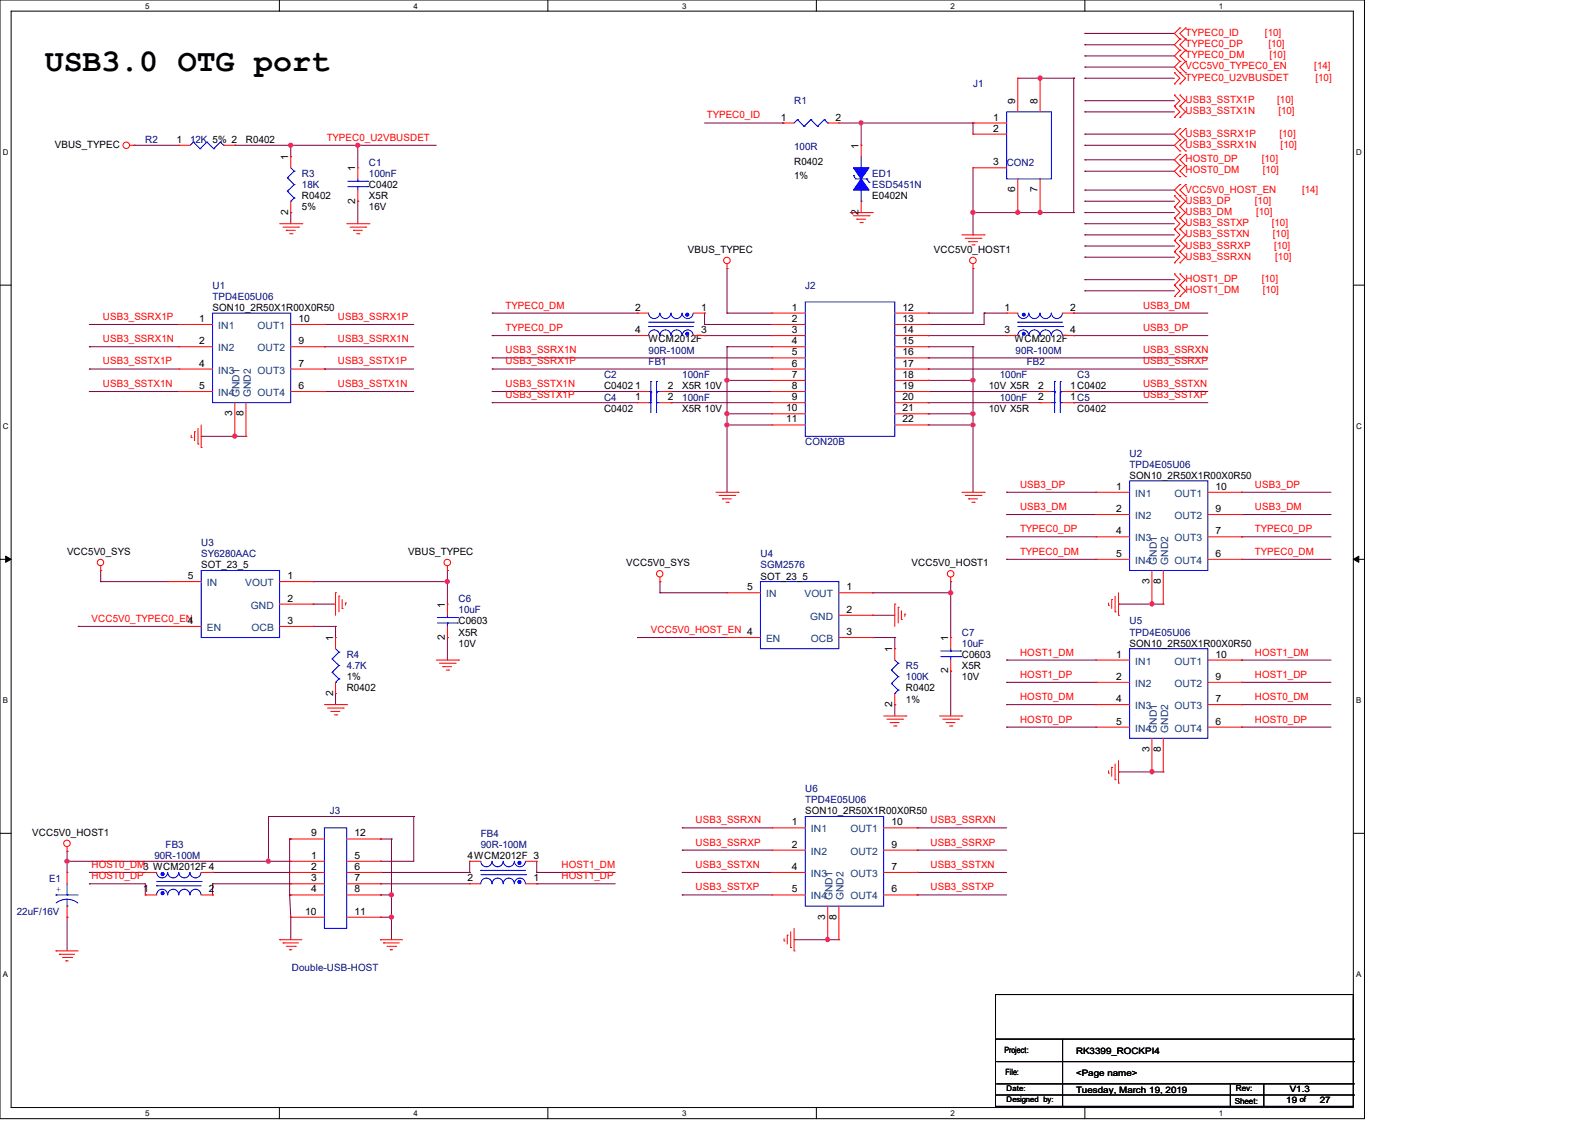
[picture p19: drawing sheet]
<svg xmlns="http://www.w3.org/2000/svg" width="297mm" height="210mm" viewBox="0 0 297 210" stroke-linecap="round" stroke-linejoin="round" font-family="sans-serif">
<defs><g id="words">
<text font-size="5.9" x="8.3" y="13.3">USB3.0 OTG port</text>
<g font-size="1.9" fill="#f00">
<text x="220.8" y="8.8">TYPEC0_DP</text>
<text x="220.8" y="10.8">TYPEC0_DM</text>
<text x="220.8" y="6.7">TYPEC0_ID</text>
<text x="235.5" y="6.7">[10]</text>
<text x="236.2" y="8.8">[10]</text>
<text x="236.4" y="10.8">[10]</text>
<text x="220.8" y="12.9">VCC5V0_TYPEC0_EN</text>
<text x="220.8" y="15">TYPEC0_U2VBUSDET</text>
<text x="244.7" y="12.9">[14]</text>
<text x="245" y="15">[10]</text>
<text x="131.6" y="22.1">TYPEC0_ID</text>
<text x="220.8" y="21.3">USB3_SSTX1N</text>
<text x="220.8" y="19.2">USB3_SSTX1P</text>
<text x="237.8" y="19.2">[10]</text>
<text x="238" y="21.3">[10]</text>
<text x="60.8" y="26.2">TYPEC0_U2VBUSDET</text>
<text x="220.8" y="25.4">USB3_SSRX1P</text>
<text x="220.8" y="27.5">USB3_SSRX1N</text>
<text x="238.2" y="25.4">[10]</text>
<text x="238.5" y="27.5">[10]</text>
<text x="220.8" y="35.9">VCC5V0_HOST_EN</text>
<text x="220.8" y="30.2">HOST0_DP</text>
<text x="220.8" y="32.3">HOST0_DM</text>
<text x="234.9" y="30.2">[10]</text>
<text x="235.1" y="32.3">[10]</text>
<text x="242.5" y="35.9">[14]</text>
<text x="220.8" y="40">USB3_DM</text>
<text x="220.8" y="37.9">USB3_DP</text>
<text x="233.7" y="37.9">[10]</text>
<text x="233.9" y="40">[10]</text>
<text x="220.8" y="46.3">USB3_SSRXP</text>
<text x="220.8" y="44.2">USB3_SSTXN</text>
<text x="220.8" y="42.1">USB3_SSTXP</text>
<text x="236.8" y="42.1">[10]</text>
<text x="237" y="44.2">[10]</text>
<text x="237.2" y="46.3">[10]</text>
<text x="220.8" y="48.3">USB3_SSRXN</text>
<text x="220.8" y="52.5">HOST1_DP</text>
<text x="234.9" y="52.5">[10]</text>
<text x="237.4" y="48.3">[10]</text>
<text x="19.2" y="59.6">USB3_SSRX1P</text>
<text x="62.9" y="59.6">USB3_SSRX1P</text>
<text x="94.2" y="57.4">TYPEC0_DM</text>
<text x="212.9" y="57.4">USB3_DM</text>
<text x="220.8" y="54.6">HOST1_DM</text>
<text x="235.1" y="54.6">[10]</text>
<text x="19.2" y="63.7">USB3_SSRX1N</text>
<text x="62.9" y="63.7">USB3_SSRX1N</text>
<text x="94.2" y="61.6">TYPEC0_DP</text>
<text x="94.2" y="65.8">USB3_SSRX1N</text>
<text x="212.9" y="61.6">USB3_DP</text>
<text x="212.9" y="65.8">USB3_SSRXN</text>
<text x="19.2" y="67.9">USB3_SSTX1P</text>
<text x="62.9" y="67.9">USB3_SSTX1P</text>
<text x="94.2" y="67.9">USB3_SSRX1P</text>
<text x="212.9" y="67.9">USB3_SSRXP</text>
<text x="19.2" y="72">USB3_SSTX1N</text>
<text x="62.9" y="72">USB3_SSTX1N</text>
<text x="94.2" y="72">USB3_SSTX1N</text>
<text x="94.2" y="74.1">USB3_SSTX1P</text>
<text x="212.9" y="74.1">USB3_SSTXP</text>
<text x="212.9" y="72">USB3_SSTXN</text>
<text x="190" y="95">USB3_DM</text>
<text x="190" y="90.8">USB3_DP</text>
<text x="233.7" y="95">USB3_DM</text>
<text x="233.7" y="90.8">USB3_DP</text>
<text x="190" y="99.1">TYPEC0_DP</text>
<text x="233.7" y="99.1">TYPEC0_DP</text>
<text x="190" y="103.3">TYPEC0_DM</text>
<text x="233.7" y="103.3">TYPEC0_DM</text>
<text x="17.1" y="115.8">VCC5V0_TYPEC0_EN</text>
<text x="121.2" y="117.9">VCC5V0_HOST_EN 4</text>
<text x="190" y="122">HOST1_DM</text>
<text x="233.7" y="122">HOST1_DM</text>
<text x="190" y="126.2">HOST1_DP</text>
<text x="190" y="130.3">HOST0_DM</text>
<text x="233.7" y="126.2">HOST1_DP</text>
<text x="233.7" y="130.3">HOST0_DM</text>
<text x="190" y="134.5">HOST0_DP</text>
<text x="233.7" y="134.5">HOST0_DP</text>
<text x="129.5" y="153.3">USB3_SSRXN</text>
<text x="173.3" y="153.3">USB3_SSRXN</text>
<text x="17.1" y="161.6">HOST0_DM3</text>
<text x="104.6" y="161.6">HOST1_DM</text>
<text x="129.5" y="157.4">USB3_SSRXP</text>
<text x="129.5" y="161.6">USB3_SSTXN</text>
<text x="173.3" y="157.4">USB3_SSRXP</text>
<text x="173.3" y="161.6">USB3_SSTXN</text>
<text x="17.1" y="163.7">HOST0_DP</text>
<text x="104.6" y="163.7">HOST1_DP</text>
<text x="129.5" y="165.8">USB3_SSTXP</text>
<text x="173.3" y="165.8">USB3_SSTXP</text>
</g>
<g font-size="1.9" fill="#000080">
<text x="181.2" y="16.3">J1</text>
<text x="147.9" y="19.4">R1</text>
<text x="27.1" y="26.7">R2</text>
<text x="35.4" y="26.7">12K 5% 2</text>
<text x="147.9" y="27.9">100R</text>
<text x="56.2" y="32.9">R3</text>
<text x="56.2" y="35">18K</text>
<text x="68.7" y="30.9">C1</text>
<text x="68.7" y="32.9">100nF</text>
<text x="162.4" y="32.9">ED1</text>
<text x="162.4" y="35">ESD5451N</text>
<text x="187.5" y="30.9">CON2</text>
<text x="39.6" y="53.8">U1</text>
<text x="149.9" y="53.8">J2</text>
<text x="39.6" y="55.8">TPD4E05U06</text>
<text x="120.8" y="65.8">90R-100M</text>
<text x="189.1" y="65.8">90R-100M</text>
<text x="112.5" y="70.4">C2</text>
<text x="120.8" y="67.9">FB1</text>
<text x="127" y="70.4">100nF</text>
<text x="186.2" y="70.4">100nF</text>
<text x="191.2" y="67.9">FB2</text>
<text x="200.6" y="70.4">C3</text>
<text x="112.5" y="74.6">C4</text>
<text x="127" y="74.6">100nF</text>
<text x="186.2" y="74.6">100nF</text>
<text x="149.9" y="82.9">CON20B</text>
<text x="210.4" y="85">U2</text>
<text x="210.4" y="87.1">TPD4E05U06</text>
<text x="37.5" y="101.6">U3</text>
<text x="37.5" y="103.8">SY6280AAC</text>
<text x="141.6" y="103.8">U4</text>
<text x="141.6" y="105.8">SGM2576</text>
<text x="85.4" y="112.1">C6</text>
<text x="85.4" y="114.2">10uF</text>
<text x="179.1" y="118.3">C7</text>
<text x="210.4" y="116.2">U5</text>
<text x="210.4" y="118.3">TPD4E05U06</text>
<text x="64.6" y="122.5">R4</text>
<text x="64.6" y="124.6">4.7K</text>
<text x="168.7" y="124.6">R5</text>
<text x="179.1" y="120.4">10uF</text>
<text x="168.7" y="126.7">100K</text>
<text x="149.9" y="147.5">U6</text>
<text x="149.9" y="149.6">TPD4E05U06</text>
<text x="61.4" y="151.6">J3</text>
<text x="89.5" y="155.8">FB4</text>
<text x="28.7" y="160">90R-100M</text>
<text x="30.8" y="157.9">FB3</text>
<text x="89.5" y="157.9">90R-100M</text>
<text x="9.1" y="164.1">E1</text>
<text x="3.1" y="170.4">22uF/16V</text>
<text x="54.4" y="180.8">Double-USB-HOST</text>
</g>
<g font-size="1.9">
<text x="145.4" y="22.4">1</text>
<text x="155.6" y="22.4">2</text>
<text x="185" y="22.4">1</text>
<text x="189.1" y="19.4" transform="rotate(-90 189.1 19.4)">9</text>
<text x="193.2" y="19.4" transform="rotate(-90 193.2 19.4)">8</text>
<text x="10.2" y="27.5">VBUS_TYPEC</text>
<text x="32.9" y="26.6">1</text>
<text x="45.8" y="26.7">R0402</text>
<text x="53.7" y="29.8" transform="rotate(-90 53.7 29.8)">1</text>
<text x="159.9" y="27.7" transform="rotate(-90 159.9 27.7)">1</text>
<text x="185" y="24.5">2</text>
<text x="66.2" y="31.9" transform="rotate(-90 66.2 31.9)">1</text>
<text x="68.7" y="35">C0402</text>
<text x="147.9" y="30.6">R0402</text>
<text x="147.9" y="33.4">1%</text>
<text x="185" y="30.8">3</text>
<text x="189.1" y="35.8" transform="rotate(-90 189.1 35.8)">6</text>
<text x="193.2" y="35.8" transform="rotate(-90 193.2 35.8)">7</text>
<text x="53.7" y="40" transform="rotate(-90 53.7 40)">2</text>
<text x="56.2" y="37.1">R0402</text>
<text x="56.2" y="39.2">5%</text>
<text x="66.2" y="37.9" transform="rotate(-90 66.2 37.9)">2</text>
<text x="68.7" y="37.1">X5R</text>
<text x="68.7" y="39.2">16V</text>
<text x="159.9" y="40" transform="rotate(-90 159.9 40)">2</text>
<text x="162.4" y="37.1">E0402N</text>
<text x="128.1" y="47.1">VBUS_TYPEC</text>
<text x="173.9" y="47.1">VCC5V0_HOST1</text>
<text x="37.1" y="59.9">1</text>
<text x="39.6" y="57.9">SON10_2R50X1R00X0R50</text>
<text x="55.6" y="59.9">10</text>
<text x="118.3" y="57.8">2</text>
<text x="130.6" y="57.8">1</text>
<text x="147.4" y="57.8">1</text>
<text x="147.4" y="59.9">2</text>
<text x="168.1" y="57.8">12</text>
<text x="168.1" y="59.9">13</text>
<text x="187" y="57.8">1</text>
<text x="199.3" y="57.8">2</text>
<text x="37.1" y="64.1">2</text>
<text x="55.6" y="64.1">9</text>
<text x="118.3" y="62">4</text>
<text x="120.8" y="63.8">WCM2012F</text>
<text x="130.6" y="62">3</text>
<text x="147.4" y="62">3</text>
<text x="147.4" y="64.1">4</text>
<text x="168.1" y="62">14</text>
<text x="168.1" y="64.1">15</text>
<text x="187" y="62">3</text>
<text x="188.9" y="63.8">WCM2012F</text>
<text x="199.3" y="62">4</text>
<text x="37.1" y="68.2">4</text>
<text x="55.6" y="68.2">7</text>
<text x="147.4" y="66.2">5</text>
<text x="147.4" y="68.2">6</text>
<text x="147.4" y="70.4">7</text>
<text x="168.1" y="66.2">16</text>
<text x="168.1" y="68.2">17</text>
<text x="168.1" y="70.4">18</text>
<text x="37.1" y="72.4">5</text>
<text x="43.3" y="77.5" transform="rotate(-90 43.3 77.5)">3</text>
<text x="45.3" y="77.5" transform="rotate(-90 45.3 77.5)">8</text>
<text x="55.6" y="72.4">6</text>
<text x="112.5" y="76.7">C0402</text>
<text x="112.5" y="72.5">C0402</text>
<text x="118.3" y="74.5">1</text>
<text x="118.3" y="72.4">1</text>
<text x="124.3" y="74.5">2</text>
<text x="124.3" y="72.4">2</text>
<text x="127" y="76.7">X5R 10V</text>
<text x="127" y="72.5">X5R 10V</text>
<text x="146.4" y="76.6">10</text>
<text x="147.4" y="72.4">8</text>
<text x="147.4" y="74.5">9</text>
<text x="168.1" y="72.4">19</text>
<text x="168.1" y="74.5">20</text>
<text x="168.1" y="76.6">21</text>
<text x="184.1" y="76.7">10V X5R</text>
<text x="184.1" y="72.5">10V X5R</text>
<text x="193.3" y="74.5">2</text>
<text x="193.3" y="72.4">2</text>
<text x="199.3" y="74.5">1C5</text>
<text x="199.3" y="72.4">1C0402</text>
<text x="200.6" y="76.7">C0402</text>
<text x="146.4" y="78.7">11</text>
<text x="168.1" y="78.7">22</text>
<text x="210.4" y="89.2">SON10_2R50X1R00X0R50</text>
<text x="207.9" y="91.2">1</text>
<text x="207.9" y="95.3">2</text>
<text x="226.4" y="95.3">9</text>
<text x="226.4" y="91.2">10</text>
<text x="207.9" y="99.5">4</text>
<text x="226.4" y="99.5">7</text>
<text x="12.5" y="103.3">VCC5V0_SYS</text>
<text x="35" y="107.8">5</text>
<text x="37.5" y="105.8">SOT_23_5</text>
<text x="53.5" y="107.8">1</text>
<text x="76" y="103.3">VBUS_TYPEC</text>
<text x="116.6" y="105.4">VCC5V0_SYS</text>
<text x="141.6" y="107.9">SOT_23_5</text>
<text x="169.8" y="105.4">VCC5V0_HOST1</text>
<text x="207.9" y="103.7">5</text>
<text x="226.4" y="103.7">6</text>
<text x="53.5" y="112">2</text>
<text x="82.8" y="113.1" transform="rotate(-90 82.8 113.1)">1</text>
<text x="139.1" y="109.9">5</text>
<text x="157.7" y="109.9">1</text>
<text x="214" y="108.7" transform="rotate(-90 214 108.7)">3</text>
<text x="216.2" y="108.7" transform="rotate(-90 216.2 108.7)">8</text>
<text x="35" y="116.2">4</text>
<text x="53.5" y="116.2">3</text>
<text x="62" y="119.3" transform="rotate(-90 62 119.3)">1</text>
<text x="82.8" y="119.1" transform="rotate(-90 82.8 119.1)">2</text>
<text x="85.4" y="116.2">C0603</text>
<text x="85.4" y="118.3">X5R</text>
<text x="157.7" y="118.2">3</text>
<text x="157.7" y="114.1">2</text>
<text x="176.6" y="119.3" transform="rotate(-90 176.6 119.3)">1</text>
<text x="85.4" y="120.4">10V</text>
<text x="166.2" y="121.5" transform="rotate(-90 166.2 121.5)">1</text>
<text x="176.6" y="125.4" transform="rotate(-90 176.6 125.4)">2</text>
<text x="179.1" y="122.5">C0603</text>
<text x="179.1" y="124.6">X5R</text>
<text x="207.9" y="122.4">1</text>
<text x="210.4" y="120.4">SON10_2R50X1R00X0R50</text>
<text x="226.4" y="122.4">10</text>
<text x="62" y="129.5" transform="rotate(-90 62 129.5)">2</text>
<text x="64.6" y="128.7">R0402</text>
<text x="64.6" y="126.7">1%</text>
<text x="166.2" y="131.6" transform="rotate(-90 166.2 131.6)">2</text>
<text x="168.7" y="128.7">R0402</text>
<text x="168.7" y="130.8">1%</text>
<text x="179.1" y="126.7">10V</text>
<text x="207.9" y="126.6">2</text>
<text x="207.9" y="130.7">4</text>
<text x="226.4" y="130.7">7</text>
<text x="226.4" y="126.6">9</text>
<text x="207.9" y="134.9">5</text>
<text x="226.4" y="134.9">6</text>
<text x="214" y="140" transform="rotate(-90 214 140)">3</text>
<text x="216.2" y="140" transform="rotate(-90 216.2 140)">8</text>
<text x="6" y="155.6">VCC5V0_HOST1</text>
<text x="57.9" y="155.7">9</text>
<text x="66" y="155.7">12</text>
<text x="147.4" y="153.7">1</text>
<text x="149.9" y="151.6">SON10_2R50X1R00X0R50</text>
<text x="166" y="153.7">10</text>
<text x="57.9" y="159.9">1</text>
<text x="57.9" y="162">2</text>
<text x="66" y="159.9">5</text>
<text x="66" y="162">6</text>
<text x="87" y="159.9">4WCM2012F 3</text>
<text x="147.4" y="157.8">2</text>
<text x="147.4" y="162">4</text>
<text x="166" y="162">7</text>
<text x="166" y="157.8">9</text>
<text x="26.7" y="166.2">1</text>
<text x="28.5" y="162">WCM2012F 4</text>
<text x="38.9" y="166.2">2</text>
<text x="57.9" y="164.1">3</text>
<text x="57.9" y="166.2">4</text>
<text x="66" y="164.1">7</text>
<text x="66" y="166.2">8</text>
<text x="87" y="164.1">2</text>
<text x="99.3" y="164.1">1</text>
<text x="147.4" y="166.2">5</text>
<text x="166" y="166.2">6</text>
<text x="56.9" y="170.3">10</text>
<text x="66" y="170.3">11</text>
<text x="153.7" y="171.2" transform="rotate(-90 153.7 171.2)">3</text>
<text x="155.7" y="171.2" transform="rotate(-90 155.7 171.2)">8</text>
</g>
<g font-size="1.9" fill="#004080">
<text x="40.6" y="61.3">IN1</text>
<text x="40.6" y="65.4">IN2</text>
<text x="48" y="65.4">OUT2</text>
<text x="48" y="61.3">OUT1</text>
<text x="40.6" y="69.6">IN3</text>
<text x="48" y="69.6">OUT3</text>
<text x="40.6" y="73.7">IN4</text>
<text x="44.6" y="73.9" transform="rotate(-90 44.6 73.9)">GND1</text>
<text x="46.7" y="73.9" transform="rotate(-90 46.7 73.9)">GND2</text>
<text x="48" y="73.7">OUT4</text>
<text x="211.4" y="92.5">IN1</text>
<text x="218.7" y="92.5">OUT1</text>
<text x="211.4" y="96.6">IN2</text>
<text x="211.4" y="100.8">IN3</text>
<text x="218.7" y="100.8">OUT3</text>
<text x="218.7" y="96.6">OUT2</text>
<text x="211.4" y="105">IN4</text>
<text x="215.4" y="105.2" transform="rotate(-90 215.4 105.2)">GND1</text>
<text x="217.5" y="105.2" transform="rotate(-90 217.5 105.2)">GND2</text>
<text x="218.7" y="105">OUT4</text>
<text x="38.5" y="109.1">IN</text>
<text x="45.7" y="109.1">VOUT</text>
<text x="46.7" y="113.3">GND</text>
<text x="142.7" y="111.2">IN</text>
<text x="149.8" y="111.2">VOUT</text>
<text x="38.5" y="117.5">EN</text>
<text x="46.9" y="117.5">OCB</text>
<text x="142.7" y="119.5">EN</text>
<text x="150.9" y="115.4">GND</text>
<text x="151" y="119.5">OCB</text>
<text x="211.4" y="123.7">IN1</text>
<text x="218.7" y="123.7">OUT1</text>
<text x="211.4" y="127.9">IN2</text>
<text x="218.7" y="127.9">OUT2</text>
<text x="211.4" y="132">IN3</text>
<text x="211.4" y="136.2">IN4</text>
<text x="215.4" y="136.4" transform="rotate(-90 215.4 136.4)">GND1</text>
<text x="217.5" y="136.4" transform="rotate(-90 217.5 136.4)">GND2</text>
<text x="218.7" y="136.2">OUT4</text>
<text x="218.7" y="132">OUT3</text>
<text x="151" y="155">IN1</text>
<text x="158.4" y="155">OUT1</text>
<text x="151" y="159.1">IN2</text>
<text x="158.4" y="159.1">OUT2</text>
<text x="151" y="163.3">IN3</text>
<text x="151" y="167.5">IN4</text>
<text x="155" y="167.6" transform="rotate(-90 155 167.6)">GND1</text>
<text x="157.1" y="167.6" transform="rotate(-90 157.1 167.6)">GND2</text>
<text x="158.4" y="167.5">OUT4</text>
<text x="158.4" y="163.3">OUT3</text>
</g>
<text font-size="1.7" fill="#00f" x="10.4" y="166.1">+</text>
<g font-size="1.7">
<text x="200.4" y="196.2">RK3399_ROCKPI4</text>
<text x="200.4" y="203.5">Tuesday, March 19, 2019</text>
<text x="200.4" y="200.4">&lt;Page name&gt;</text>
<text x="240.2" y="203.3">V1.3</text>
<text x="239.5" y="205.4">19</text>
<text x="245.8" y="205.4">27</text>
</g>
<g font-size="1.6">
<text x="187" y="196">Project:</text>
<text x="187.2" y="200.2">File:</text>
</g>
<g font-size="1.5">
<text x="27.1" y="1.6">5</text>
<text x="77" y="1.6">4</text>
<text x="127" y="1.6">3</text>
<text x="177" y="1.6">2</text>
<text x="227" y="1.6">1</text>
<text x=".6" y="28.9">D</text>
<text x="252.6" y="28.9">D</text>
<text x=".6" y="79.9">C</text>
<text x="252.6" y="79.9">C</text>
<text x=".6" y="131">B</text>
<text x="252.6" y="131">B</text>
<text x=".6" y="182">A</text>
<text x="252.6" y="182">A</text>
<text x="230.1" y="203.2">Rev:</text>
<text x="27.1" y="207.8">5</text>
<text x="77" y="207.8">4</text>
<text x="127" y="207.8">3</text>
<text x="177" y="207.8">2</text>
<text x="227" y="207.8">1</text>
<text x="229.9" y="205.5">Sheet:</text>
</g>
<g font-size="1.4">
<text x="187.5" y="203.2">Date:</text>
<text x="187.5" y="205.2">Designed by:</text>
<text x="242.1" y="205.2">of</text>
</g>
</g></defs>
<path d="M0 0h254.1v208.3h-254.1zM2.1 2.1h249.9v204.1h-249.9z" fill="none" stroke="#000" stroke-width=".19"/>
<g fill="#fff">
<path d="M27.1 .3h.8v1.6h-.8z"/>
<path d="M27.1 206.5h.8v1.6h-.8z"/>
</g>
<path d="M52 0v2.1M52 206.2v2.1" fill="none" stroke="#000" stroke-width=".19"/>
<g fill="#fff">
<path d="M77 .3h.8v1.6h-.8z"/>
<path d="M77 206.5h.8v1.6h-.8z"/>
</g>
<path d="M102 0v2.1M102 206.2v2.1" fill="none" stroke="#000" stroke-width=".19"/>
<g fill="#fff">
<path d="M127 .3h.8v1.6h-.8z"/>
<path d="M127 206.5h.8v1.6h-.8z"/>
</g>
<path d="M152 0v2.1M152 206.2v2.1" fill="none" stroke="#000" stroke-width=".19"/>
<g fill="#fff">
<path d="M177 .3h.8v1.6h-.8z"/>
<path d="M177 206.5h.8v1.6h-.8z"/>
</g>
<path d="M202 0v2.1M202 206.2v2.1" fill="none" stroke="#000" stroke-width=".19"/>
<g fill="#fff">
<path d="M227 .3h.8v1.6h-.8z"/>
<path d="M227 206.5h.8v1.6h-.8z"/>
<path d="M.6 27.6h1v1.6h-1z"/>
<path d="M252.6 27.6h1v1.6h-1z"/>
<path d="M.6 78.6h1v1.6h-1z"/>
<path d="M252.6 78.6h1v1.6h-1z"/>
</g>
<path d="M0 53.1h2.1M252 53.1h2.1" fill="none" stroke="#000" stroke-width=".19"/>
<g fill="#fff">
<path d="M.6 129.6h.9v1.7h-.9z"/>
<path d="M252.6 129.6h.9v1.7h-.9z"/>
</g>
<path d="M0 104.1h2.1M252 104.1h2.1" fill="none" stroke="#000" stroke-width=".19"/>
<path d="M1.1 103.5l1 .6-1 .6zM252 104.1l1-.6v1.2z" fill="#000" stroke="#000" stroke-width=".19"/>
<g fill="#fff">
<path d="M.6 180.6h.9v1.7h-.9z"/>
<path d="M252.6 180.6h.9v1.7h-.9z"/>
</g>
<g fill="none" stroke="#000" stroke-width=".19">
<path d="M0 155.2h2.1M252 155.2h2.1M185.4 185.2h66.6v20.8h-66.6zM185.4 193.5h66.6M185.6 197.7h66.4M197.9 193.5v12.5M252 193.5h.1M252 197.7h.1M185.4 203.9h66.6M185.6 201.8h66.4M197.9 206h.1M229.1 206h.1"/>
<path d="M229.1 202v4M235.3 206h.1M235.3 201.8v4.2M252 201.8h.1M252 203.9h.1"/>
</g>
<g fill="none" stroke="#800040" stroke-width=".19">
<path d="M189.5 14.6h10.4M193.7 14.6h.1M199.9 14.6h.1M199.9 14.6v25M202 8.3h.1M202 10.4h.1M202 12.5h.1M202 14.6h.1M202 6.2h.1M202 18.8h.1M202 8.3h16.7M202 10.4h16.7"/>
<path d="M202 12.5h16.7M202 14.6h16.7M202 6.2h16.7M202 18.8h16.7M25 27.1h.1M25 27.1h8.3M43.7 27.1h.1M43.7 27.1h37.5M54.1 39.6h.1M54.1 27.1h.1M54.1 27.1v2.1M54.1 39.6v2.1"/>
<path d="M66.6 37.5h.1M66.6 27.1h.1M66.6 27.1v4.1M66.6 37.5v4.2M131.2 22.9h14.6M145.8 22.9h.1M156.2 22.9h25M160.4 22.9h.1M160.4 22.9v4.2M181.2 22.9h.1M181.2 39.6h.1M181.2 22.9v2.1"/>
<path d="M181.2 31.2v12.5M181.2 39.6h18.7M189.5 39.6h.1M193.7 39.6h.1M199.9 39.6h.1M202 27.1h.1M202 25h.1M202 20.8h.1M202 37.5h.1M202 39.6h.1M202 29.8h.1M202 31.9h.1"/>
<path d="M202 35.4h.1M202 27.1h16.7M202 25h16.7M202 20.8h16.7M202 37.5h16.7M202 39.6h16.7M202 29.8h16.7M202 31.9h16.7M202 35.4h16.7M91.7 58.3h.1M91.7 58.3h27M131.2 58.3h.1"/>
<path d="M131.2 58.3v2.1M135.4 50h.1M135.4 58.3h.1M135.4 50v8.3M135.4 58.3h8.3M172.8 58.3h.1M181.2 50h.1M181.2 43.7h.1M181.2 50v8.3h-8.4M183.3 58.3h.1M183.3 58.3v2.1h-10.5M183.3 58.3h4.2"/>
<path d="M199.9 58.3h.1M199.9 58.3h25M202 41.7h.1M202 43.7h.1M202 45.8h.1M202 47.9h.1M202 52.1h.1M202 54.1h.1M202 41.7h16.7M202 43.7h16.7M202 45.8h16.7M202 47.9h16.7"/>
<path d="M202 52.1h16.7M202 54.1h16.7M16.6 64.6h.1M16.6 60.4h.1M16.6 68.7h.1M16.6 72.9h.1M16.6 64.6h16.7M16.6 60.4h16.7M16.6 68.7h16.7M16.6 72.9h16.7M60.4 64.6h.1M60.4 60.4h.1"/>
<path d="M60.4 68.7h.1M60.4 72.9h.1M60.4 64.6h16.6M60.4 60.4h16.6M60.4 68.7h16.6M60.4 72.9h16.6M91.7 62.5h.1M91.7 66.6h.1M91.7 68.7h.1M91.7 72.9h.1M91.7 75h.1M91.7 68.7h52"/>
<path d="M91.7 72.9h27M91.7 62.5h27M91.7 66.6h52M91.7 75h27M125 72.9h.1M125 75h.1M125 72.9h18.7M125 75h18.7M131.2 62.5h.1M131.2 60.4h.1M131.2 60.4h12.5M131.2 62.5h12.5"/>
<path d="M135.4 64.6h.1M135.4 77h.1M135.4 79.1h.1M135.4 70.8h.1M135.4 64.6h8.3M135.4 64.6v27.1M135.4 77h8.3M135.4 79.1h8.3M135.4 70.8h8.3M172.8 62.5h.1M172.8 60.4h.1M172.8 64.6h.1"/>
<path d="M172.8 70.8h.1M172.8 77h.1M172.8 79.1h.1M172.8 66.6h.1M172.8 68.7h.1M172.8 72.9h.1M172.8 75h.1M172.8 64.6h8.4M172.8 68.7h52.1M172.8 72.9h20.9M172.8 62.5h14.7M172.8 77h8.4"/>
<path d="M172.8 79.1h8.4M172.8 66.6h52.1M172.8 70.8h8.4M172.8 75h20.9M181.2 64.6h.1M181.2 70.8h.1M181.2 77h.1M181.2 79.1h.1M181.2 64.6v27.1M199.9 62.5h.1M199.9 75h.1M199.9 72.9h.1"/>
<path d="M199.9 72.9h25M199.9 62.5h25M199.9 75h25M37.5 81.2h.1M37.5 81.2h8.3M43.7 81.2h.1M187.5 95.8h.1M187.5 91.7h.1M187.5 99.9h.1M187.5 95.8h16.6M187.5 91.7h16.6M187.5 99.9h16.6"/>
<path d="M231.2 95.8h.1M231.2 91.7h.1M231.2 99.9h.1M231.2 95.8h16.7M231.2 91.7h16.7M231.2 99.9h16.7M14.6 116.6h.1M14.6 116.6h16.6M18.8 108.3h.1M18.8 106.2h.1M18.8 108.3h12.4M18.8 106.2v2.1"/>
<path d="M58.3 108.3h.1M58.3 112.5h.1M58.3 116.6h.1M58.3 108.3h25M58.3 116.6h4.2M58.3 112.5h4.2M62.5 116.6h.1M62.5 116.6v2.1M83.3 108.3h.1M83.3 118.7h.1M83.3 106.2h.1M83.3 106.2v6.3"/>
<path d="M83.3 118.7v4.2M118.7 118.7h.1M118.7 118.7h16.7M122.9 110.4h.1M122.9 108.3h.1M122.9 110.4h12.5M122.9 108.3v2.1M162.4 110.4h.1M162.4 114.6h.1M162.4 118.7h.1M162.4 110.4h14.6M162.4 118.7h4.2"/>
<path d="M162.4 114.6h4.2M166.6 118.7h.1M166.6 118.7v2.1M177 110.4h.1M177 108.3h.1M177 108.3v10.4M187.5 104.1h.1M187.5 104.1h16.6M208.3 112.5h.1M208.3 112.5h8.3M214.5 112.5h.1M231.2 104.1h.1"/>
<path d="M231.2 104.1h16.7M62.5 129.1h.1M62.5 129.1v2.1M166.6 131.2h.1M166.6 131.2v2.1M177 125h.1M177 125v8.3M187.5 127h.1M187.5 122.9h.1M187.5 131.2h.1M187.5 135.4h.1M187.5 127h16.6"/>
<path d="M187.5 122.9h16.6M187.5 131.2h16.6M187.5 135.4h16.6M231.2 127h.1M231.2 122.9h.1M231.2 131.2h.1M231.2 135.4h.1M231.2 127h16.7M231.2 122.9h16.7M231.2 131.2h16.7M231.2 135.4h16.7M12.5 158.5h.1"/>
<path d="M12.5 158.5v3.9M50 152h.1M50 152v8.4M50 152h27M53.9 156.2h.1M53.9 156.2h.2M53.9 156.2v10.4M70.8 156.2h.1M70.8 156.2h2.1M72.9 156.2h.1M72.9 156.2v18.8M77 152h.1"/>
<path d="M77 152v8.4h-6.2M127 158.3h.1M127 154.1h.1M127 158.3h16.7M127 154.1h16.7M170.8 158.3h.1M170.8 154.1h.1M170.8 158.3h16.7M170.8 154.1h16.7M208.3 143.7h.1M208.3 143.7h8.3M214.5 143.7h.1"/>
<path d="M12.5 160.4h.1M12.5 170.8h.1M12.5 170.8v6.2M12.5 160.4h41.6M16.6 162.4h.1M16.6 164.5h.1M16.6 164.5h10.5v2.1M16.6 162.4h10.5M27.1 166.6h.1M39.6 164.5h.1M39.6 162.4h.1M39.6 166.6h.1"/>
<path d="M39.6 164.5h14.5M39.6 162.4h14.5M39.6 164.5v2.1M50 160.4h.1M53.9 166.6h.1M53.9 166.6l.2 4.2M53.9 166.6h.2M54.1 170.8h.1M54.1 170.8v4.2M70.8 166.6h.1M70.8 170.8h.1M70.8 160.4h.1"/>
<path d="M70.8 162.4h.1M70.8 164.5h.1M70.8 164.5h16.7M70.8 166.6h2.1M70.8 162.4h16.7M70.8 170.8h2.1M72.9 166.6h.1M72.9 170.8h.1M87.5 162.4h.1M87.5 160.4v2M99.9 162.4h.1M99.9 164.5h.1"/>
<path d="M99.9 164.5h14.7M99.9 162.4h14.7M99.9 160.4v2M127 162.4h.1M127 166.6h.1M127 166.6h16.7M127 162.4h16.7M147.9 175h.1M147.9 175h8.3M154.1 175h.1M170.8 162.4h.1M170.8 166.6h.1"/>
<path d="M170.8 166.6h16.7M170.8 162.4h16.7"/>
</g>
<g fill="#f0f" stroke="#f0f" stroke-width=".19">
<circle cx="66.6" cy="27.1" r=".39"/>
<circle cx="54.1" cy="27.1" r=".39"/>
<circle cx="83.3" cy="108.3" r=".39"/>
<circle cx="43.7" cy="81.2" r=".39"/>
<circle cx="160.3" cy="22.9" r=".39"/>
<circle cx="135.4" cy="77" r=".39"/>
<circle cx="135.4" cy="79.1" r=".39"/>
<circle cx="135.4" cy="70.8" r=".39"/>
<circle cx="181.2" cy="77" r=".39"/>
<circle cx="181.2" cy="70.8" r=".39"/>
<circle cx="181.2" cy="79.1" r=".39"/>
<circle cx="177" cy="110.4" r=".39"/>
<circle cx="72.9" cy="166.6" r=".39"/>
<circle cx="72.9" cy="170.8" r=".39"/>
<circle cx="49.9" cy="160.3" r=".39"/>
<circle cx="12.5" cy="160.3" r=".39"/>
<circle cx="154.1" cy="174.9" r=".39"/>
<circle cx="214.5" cy="112.4" r=".39"/>
<circle cx="214.5" cy="143.7" r=".39"/>
<circle cx="189.5" cy="39.5" r=".39"/>
<circle cx="193.7" cy="39.5" r=".39"/>
<circle cx="181.2" cy="39.5" r=".39"/>
<circle cx="193.7" cy="14.5" r=".39"/>
</g>
<g fill="none" stroke="#f00" stroke-width=".19">
<path d="M189.5 14.6h.1M189.5 14.6v6.2M193.7 14.6h.1M193.7 14.6v6.2M218.7 15.6h.1M218.7 13.5h.1M218.7 19.8h.1M218.7 17.7h.1M218.7 13.5l1 1.1-1 1M218.7 19.8l1 1-1 1M218.7 17.7l1 1.1-1 1M219.7 7.3h.1"/>
<path d="M219.7 9.4h.1M219.7 11.4h.1M219.7 13.5h.1M219.7 15.6h.1M219.7 5.2h.1M219.7 19.8h.1M219.7 17.7h.1M219.7 7.3l-1 1 1 1.1M219.7 9.4l-1 1 1 1M219.7 11.4l-1 1.1 1 1M219.7 13.5l1.1 1.1-1.1 1M219.7 5.2l-1 1 1 1.1"/>
<path d="M219.7 19.8l1.1 1-1.1 1M219.7 17.7l1.1 1.1-1.1 1M220.8 9.4h.1M220.8 7.3h.1M220.8 11.4h.1M220.8 13.5h.1M220.8 5.2h.1M220.8 7.3l-1.1 1 1.1 1.1M220.8 9.4l-1.1 1 1.1 1M220.8 11.4l-1.1 1.1 1.1 1M220.8 5.2l-1.1 1 1.1 1.1M24.2 27.1h.8"/>
<path d="M25 27.1h.1M33.3 27.1h.1M33.3 27.1h2.1M41.7 27.1h2M43.7 27.1h.1M54.1 29.2h.1M54.1 39.6h.1M54.1 29.2v2M54.1 37.5v2.1M66.6 31.2h.1M66.6 37.5h.1M66.6 31.2v2.1"/>
<path d="M66.6 35.4v2.1M145.8 22.9h.1M145.8 22.9h2.1M154.1 22.9h2.1M156.2 22.9h.1M158.3 39.6h4.1M160.4 27.1h.1M160.4 39.6h.1M160.4 27.1v2.1M160.4 37.5v2.1M162.4 39.6h.1M181.2 22.9h.1"/>
<path d="M181.2 25h.1M181.2 31.2h.1M181.2 22.9h6.3M181.2 25h6.3M181.2 31.2h6.3M189.5 39.6h.1M189.5 33.3v6.3M193.7 39.6h.1M193.7 33.3v6.3M218.7 21.8h.1M218.7 38.5h.1M218.7 36.4h.1"/>
<path d="M218.7 38.5l1 1.1-1 1M218.7 36.4l1 1.1-1 1M219.7 21.8h.1M219.7 24h.1M219.7 26h.1M219.7 28.1h.1M219.7 38.5h.1M219.7 36.4h.1M219.7 34.4h.1M219.7 28.7h.1M219.7 30.8h.1M219.7 32.9h.1"/>
<path d="M219.7 24l-1 1 1 1M219.7 26l-1 1.1 1 1M219.7 38.5l1.1 1.1-1.1 1M219.7 36.4l1.1 1.1-1.1 1M219.7 34.4l-1 1 1 1M219.7 28.7l-1 1.1 1 1M219.7 30.8l-1 1.1 1 1M220.8 26h.1M220.8 24h.1M220.8 28.1h.1M220.8 36.4h.1M220.8 34.4h.1"/>
<path d="M220.8 30.8h.1M220.8 28.7h.1M220.8 32.9h.1M220.8 24l-1.1 1 1.1 1M220.8 26l-1.1 1.1 1.1 1M220.8 34.4l-1.1 1 1.1 1M220.8 28.7l-1.1 1.1 1.1 1M220.8 30.8l-1.1 1.1 1.1 1M52.1 41.7h4.1M52.7 42.3h2.9M53.3 42.9h.1M53.3 42.9h1.7"/>
<path d="M53.9 43.5h.5M54.4 43.5h.1M55.6 42.3h.1M56.2 41.7h.1M64.6 41.7h4.1M65.2 42.3h2.9M65.8 42.9h.1M65.8 42.9h1.7M66.4 43.5h.4M66.8 43.5h.1M68.1 42.3h.1M68.7 41.7h.1"/>
<path d="M118.7 58.3h.1M118.7 58.3h2.1M129.1 58.3h2.1M131.2 58.3h.1M135.4 50h.1M135.4 49.1v.9M143.7 58.3h.1M143.7 58.3h6.2M158.9 40.2h2.9M159.6 40.8h.1M159.6 40.8h1.6M160.1 41.4h.5"/>
<path d="M160.6 41.4h.1M161.8 40.2h.1M166.6 58.3h6.2M172.8 58.3h.1M179.1 43.7h4.2M179.7 44.4h3M180.4 45h.1M180.4 45h1.6M181 45.6h.4M181.2 50h.1M181.2 49.1v.9M181.4 45.6h.1"/>
<path d="M182.7 44.4h.1M183.3 43.7h.1M187.5 58.3h.1M187.5 58.3h2M197.9 58.3h2M199.9 58.3h.1M218.7 48.9h.1M218.7 46.9h.1M218.7 44.8h.1M218.7 42.7h.1M218.7 40.6h.1M218.7 55.2h.1"/>
<path d="M218.7 53.1h.1M218.7 51h.1M218.7 46.9l1 1-1 1M218.7 44.8l1 1-1 1.1M218.7 42.7l1 1-1 1.1M218.7 40.6l1 1.1-1 1M218.7 53.1l1 1-1 1.1M218.7 51l1 1.1-1 1M219.7 48.9h.1M219.7 46.9h.1M219.7 44.8h.1M219.7 42.7h.1"/>
<path d="M219.7 40.6h.1M219.7 55.2h.1M219.7 53.1h.1M219.7 51h.1M219.7 46.9l1.1 1-1.1 1M219.7 44.8l1.1 1-1.1 1.1M219.7 42.7l1.1 1-1.1 1.1M219.7 40.6l1.1 1.1-1.1 1M219.7 53.1l1.1 1-1.1 1.1M219.7 51l1.1 1.1-1.1 1M33.3 60.4h.1M33.3 64.6h.1"/>
<path d="M33.3 68.7h.1M33.3 72.9h.1M33.3 60.4h6.3M33.3 64.6h6.3M33.3 68.7h6.3M33.3 72.9h6.3M36.9 79.8v2.9M37.5 79.1v4.2M43.7 75v6.2M45.8 75v6.2M54.1 60.4h6.3M54.1 64.6h6.3"/>
<path d="M54.1 68.7h6.3M54.1 72.9h6.3M60.4 72.9h.1M60.4 68.7h.1M60.4 64.6h.1M60.4 60.4h.1M118.7 75h.1M118.7 72.9h.1M118.7 62.5h.1M118.7 72.9h2.1M118.7 75h2.1M118.7 62.5h2.1"/>
<path d="M122.9 72.9h2.1M122.9 75h2.1M125 75h.1M125 72.9h.1M129.1 62.5h2.1M131.2 62.5h.1M143.7 60.4h.1M143.7 62.5h.1M143.7 64.6h.1M143.7 66.6h.1M143.7 68.7h.1M143.7 70.8h.1"/>
<path d="M143.7 72.9h.1M143.7 75h.1M143.7 77h.1M143.7 79.1h.1M143.7 60.4h6.2M143.7 64.6h6.2M143.7 68.7h6.2M143.7 72.9h6.2M143.7 75h6.2M143.7 62.5h6.2M143.7 66.6h6.2M143.7 70.8h6.2"/>
<path d="M143.7 77h6.2M143.7 79.1h6.2M166.6 60.4h6.2M166.6 64.6h6.2M166.6 68.7h6.2M166.6 72.9h6.2M166.6 75h6.2M166.6 62.5h6.2M166.6 66.6h6.2M166.6 70.8h6.2M166.6 77h6.2M166.6 79.1h6.2"/>
<path d="M172.8 60.4h.1M172.8 62.5h.1M172.8 64.6h.1M172.8 66.6h.1M172.8 68.7h.1M172.8 70.8h.1M172.8 72.9h.1M172.8 75h.1M172.8 77h.1M172.8 79.1h.1M187.5 62.5h.1M187.5 62.5h2"/>
<path d="M193.7 75h.1M193.7 72.9h.1M193.7 72.9h2.1M193.7 75h2.1M197.9 72.9h2M197.9 75h2M197.9 62.5h2M199.9 75h.1M199.9 62.5h.1M199.9 72.9h.1M35.6 81.4h.1M35.6 81v.4"/>
<path d="M36.2 80.4h.1M36.2 80.4v1.6M36.9 82.7h.1M37.5 83.3h.1M43.7 81.2h.1M45.8 81.2h.1M133.3 91.7h4.2M133.9 92.2h2.9M134.5 92.9h.1M134.5 92.9h1.7M135.2 93.5h.4M135.6 93.5h.1"/>
<path d="M136.8 92.2h.1M137.5 91.7h.1M179.1 91.7h4.2M179.7 92.2h3M180.4 92.9h.1M180.4 92.9h1.6M181 93.5h.4M181.4 93.5h.1M182.7 92.2h.1M183.3 91.7h.1M204.1 91.7h.1M204.1 95.8h.1"/>
<path d="M204.1 99.9h.1M204.1 91.7h6.3M204.1 95.8h6.3M204.1 99.9h6.3M224.9 91.7h6.3M224.9 95.8h6.3M224.9 99.9h6.3M231.2 99.9h.1M231.2 95.8h.1M231.2 91.7h.1M18.8 106.2h.1M18.8 105.4v.8"/>
<path d="M31.2 116.6h.1M31.2 108.3h.1M31.2 116.6h6.3M31.2 108.3h6.3M52.1 116.6h6.2M52.1 112.5h6.2M52.1 108.3h6.2M58.3 116.6h.1M58.3 112.5h.1M58.3 108.3h.1M62.5 110.4h.1M62.5 118.7h.1"/>
<path d="M62.5 110.4v4.2M62.5 118.7v2.1M63.1 111h.1M63.1 111v2.9M63.7 113.3h.1M63.7 111.6v1.7M64.3 112.3h.1M64.3 112.3v.4M83.3 106.2h.1M83.3 112.5h.1M83.3 118.7h.1M83.3 105.4v.8"/>
<path d="M83.3 112.5v2.1M83.3 116.6v2.1M122.9 108.3h.1M122.9 107.5v.8M135.4 118.7h.1M135.4 110.4h.1M135.4 118.7h6.2M135.4 110.4h6.2M156.2 118.7h6.2M156.2 114.6h6.2M156.2 110.4h6.2M162.4 118.7h.1"/>
<path d="M162.4 114.6h.1M162.4 110.4h.1M166.6 112.5h.1M166.6 112.5v4.1M167.3 113.1h.1M167.3 113.1v2.9M167.9 115.4h.1M167.9 113.7v1.7M168.5 114.3h.1M168.5 114.3v.5M177 108.3h.1M177 118.7h.1"/>
<path d="M177 107.5v.8M177 118.7v2.1M204.1 104.1h.1M204.1 104.1h6.3M206.4 112.7h.1M206.4 112.3v.4M207 111.6h.1M207 111.6v1.7M207.6 113.9h.1M207.6 111v2.9M208.3 114.6h.1M208.3 110.4v4.2"/>
<path d="M214.5 112.5h.1M214.5 106.2v6.3M216.6 112.5h.1M216.6 106.2v6.3M224.9 104.1h6.3M231.2 104.1h.1M60.4 131.2h4.2M61 131.8h2.9M61.6 132.5h.1M61.6 132.5h1.7M62.3 133.1h.4M62.5 129.1h.1"/>
<path d="M62.5 127v2.1M62.7 133.1h.1M63.9 131.8h.1M64.6 131.2h.1M81.2 122.9h4.2M81.8 123.5h3M82.5 124.1h.1M82.5 124.1h1.6M83.1 124.8h.4M83.5 124.8h.1M84.8 123.5h.1M85.4 122.9h.1"/>
<path d="M164.5 133.3h4.2M165.1 133.9h3M165.8 134.5h.1M165.8 134.5h1.6M166.4 135.2h.4M166.6 120.8h.1M166.6 131.2h.1M166.6 120.8v2.1M166.6 129.1v2.1M166.8 135.2h.1M168.1 133.9h.1M168.7 133.3h.1"/>
<path d="M175 133.3h4.1M175.6 133.9h2.9M176.2 134.5h.1M176.2 134.5h1.6M176.8 135.2h.4M177 125h.1M177 122.9v2.1M177.2 135.2h.1M178.5 133.9h.1M179.1 133.3h.1M204.1 122.9h.1M204.1 127h.1"/>
<path d="M204.1 131.2h.1M204.1 135.4h.1M204.1 122.9h6.3M204.1 131.2h6.3M204.1 127h6.3M204.1 135.4h6.3M214.5 137.5v6.2M216.6 137.5v6.2M224.9 122.9h6.3M224.9 131.2h6.3M224.9 127h6.3M224.9 135.4h6.3"/>
<path d="M231.2 135.4h.1M231.2 131.2h.1M231.2 127h.1M231.2 122.9h.1M12.5 158.5h.1M12.5 157.6v.9M54.1 156.2h.1M54.1 156.2h6.3M64.6 156.2h6.2M70.8 156.2h.1M143.7 154.1h.1M143.7 158.3h.1"/>
<path d="M143.7 154.1h6.2M143.7 158.3h6.2M164.5 154.1h6.3M164.5 158.3h6.3M170.8 158.3h.1M170.8 154.1h.1M206.4 143.9h.1M206.4 143.5v.4M207 142.9h.1M207 142.9v1.6M207.6 145.2h.1M207.6 142.2v3"/>
<path d="M208.3 145.8h.1M208.3 141.6v4.2M214.5 143.7h.1M216.6 143.7h.1M10.4 177h.1M10.4 177h4.2M11 177.7h.1M11 177.7h2.9M11.6 178.3h1.7M12.3 178.9h.1M12.3 178.9h.4M12.5 162.4h.1"/>
<path d="M12.5 170.8h.1M12.5 162.4v2.1M12.5 168.7v2.1M13.3 178.3h.1M27.1 166.6h.1M27.1 162.4h.1M27.1 162.4h2.1M27.1 166.6h2.1M37.5 162.4h2.1M37.5 166.6h2.1M39.6 166.6h.1M39.6 162.4h.1"/>
<path d="M52.1 175h.1M52.1 175h4.1M52.7 175.6h.1M52.7 175.6h2.9M53.3 176.2h1.7M53.9 176.8h.1M53.9 176.8h.5M54.1 160.4h.1M54.1 162.4h.1M54.1 164.5h.1M54.1 166.6h.1M54.1 170.8h.1"/>
<path d="M54.1 160.4h6.3M54.1 162.4h6.3M54.1 164.5h6.3M54.1 166.6h6.3M54.1 170.8h6.3M55 176.2h.1M64.6 160.4h6.2M64.6 162.4h6.2M64.6 164.5h6.2M64.6 166.6h6.2M64.6 170.8h6.2M70.8 175h.1"/>
<path d="M70.8 160.4h.1M70.8 162.4h.1M70.8 164.5h.1M70.8 166.6h.1M70.8 170.8h.1M70.8 175h4.2M71.4 175.6h.1M71.4 175.6h2.9M72.1 176.2h1.6M72.7 176.8h.1M72.7 176.8h.4M73.7 176.2h.1"/>
<path d="M87.5 164.5h.1M87.5 160.4h.1M87.5 160.4h2M87.5 164.5h2M97.9 160.4h2M97.9 164.5h2M99.9 164.5h.1M99.9 160.4h.1M143.7 162.4h.1M143.7 166.6h.1M143.7 162.4h6.2M143.7 166.6h6.2"/>
<path d="M146 175.2h.1M146 174.8v.4M146.6 174.1h.1M146.6 174.1v1.7M147.2 176.4h.1M147.2 173.5v2.9M147.9 177h.1M147.9 172.8v4.2M154.1 175h.1M154.1 168.7v6.3M156.2 175h.1M156.2 168.7v6.3"/>
<path d="M164.5 162.4h6.3M164.5 166.6h6.3M170.8 166.6h.1M170.8 162.4h.1"/>
<circle cx="23.5" cy="27.1" r=".61"/>
<circle cx="135.4" cy="48.5" r=".61"/>
<circle cx="181.2" cy="48.5" r=".61"/>
<circle cx="18.7" cy="104.7" r=".59"/>
<circle cx="83.3" cy="104.7" r=".61"/>
<circle cx="122.9" cy="106.8" r=".59"/>
<circle cx="177" cy="106.8" r=".61"/>
<circle cx="12.5" cy="157" r=".61"/>
</g>
<g fill="none" stroke="#00f" stroke-width=".19">
<path d="M36 26.5h.1M36 26.5l-.6 .6M36 26.5l1.3 1.2M37.3 27.7h.1M38.5 26.5h.1M38.5 26.5l-1.2 1.2M38.5 26.5l1.3 1.2M39.8 27.7h.1M41 26.5h.1M41 26.5l-1.2 1.2M41 26.5l.7 .6M41.7 27.1h.1"/>
<path d="M53.5 33.1h.1M53.5 35.6h.1M53.5 33.1l1.3 1.3M53.5 35.6l1.3 1.3M54.1 37.5h.1M54.1 31.2l.7 .7M54.8 31.9h.1M54.8 34.4h.1M54.8 36.9h.1M54.8 31.9l-1.3 1.2M54.8 34.4l-1.3 1.2M54.8 36.9l-.7 .6"/>
<path d="M64.8 34.8h3.7M64.8 33.7h3.7M66.6 33.7h.1M66.6 34.8h.1M66.6 33.3v.4M66.6 34.8v.6M68.5 34.8h.1M68.5 33.7h.1M148.5 22.3h.1M148.5 22.3l-.6 .6M148.5 22.3l1.2 1.2M149.7 23.5h.1"/>
<path d="M151 22.3h.1M151 22.3l-1.3 1.2M151 22.3l1.2 1.2M152.2 23.5h.1M153.5 22.3h.1M153.5 22.3l-1.3 1.2M153.5 22.3l.6 .6M154.1 22.9h.1M158.9 32.7h.1M158.9 32.7l.4 .6h2.1M160.4 31.2h.1M160.4 37.5h.1"/>
<path d="M160.4 29.2v2M160.4 35.4v2.1M161.4 33.3h.1M161.4 33.3l.4 .7M161.8 34h.1M187.5 20.8h8.3v12.5h-8.3zM39.6 58.3h14.5v16.7h-14.5zM120.8 60h8.3M120.8 58.3a1.04 1.04 0 0 0 1 1 1.04 1.04 0 0 0 1.1-1M122.9 58.3a1.02 1.02 0 0 0 1 1M124.9 58.3a1.02 1.02 0 0 1-1 1M125 58.3a1.02 1.02 0 0 0 1 1"/>
<path d="M127 58.3a1.02 1.02 0 0 1-1 1M127 58.3a1.02 1.02 0 0 0 1.1 1 1.02 1.02 0 0 0 1-1M129.1 60h.1M149.9 56.2h16.7v25h-16.7zM189.5 58.3a1.02 1.02 0 0 0 1 1 1.02 1.02 0 0 0 1.1-1M189.5 60h.1M189.5 60h8.4M191.6 58.3a1.02 1.02 0 0 0 1 1 1.02 1.02 0 0 0 1-1M193.7 58.3a1.04 1.04 0 0 0 1 1 1.04 1.04 0 0 0 1-1M195.8 58.3a1.02 1.02 0 0 0 1 1 1.02 1.02 0 0 0 1-1M120.8 60.8h.1M120.8 75h.4"/>
<path d="M120.8 60.8h8.3M120.8 72.9h.4M121.2 75h.1M121.2 73.1h.1M121.2 72.9h.1M121.2 71h.1M121.2 71v5.8M122.3 73.1h.1M122.3 75h.1M122.3 71h.1M122.3 72.9h.1M122.3 75h.6"/>
<path d="M122.3 71v5.8M122.3 72.9h.6M122.9 62.5a1.04 1.04 0 0 0-1.1-1.1 1.04 1.04 0 0 0-1 1.1M124.9 62.5a1.02 1.02 0 0 0-1-1.1 1.02 1.02 0 0 0-1 1.1M127 62.5a1.02 1.02 0 0 0-1-1.1 1.02 1.02 0 0 0-1 1.1M129.1 62.5a1.02 1.02 0 0 0-1-1.1 1.02 1.02 0 0 0-1.1 1.1M189.5 60.8h8.4M191.6 62.5a1.02 1.02 0 0 0-1.1-1.1 1.02 1.02 0 0 0-1 1.1M193.6 62.5a1.02 1.02 0 0 0-1-1.1 1.02 1.02 0 0 0-1 1.1M195.7 62.5a1.04 1.04 0 0 0-1-1.1 1.04 1.04 0 0 0-1 1.1M195.8 75h.6M195.8 72.9h.6"/>
<path d="M196.4 73.1h.1M196.4 75h.1M196.4 71h.1M196.4 72.9h.1M196.4 71v5.8M197.4 75h.1M197.4 73.1h.1M197.4 72.9h.1M197.4 71h.1M197.4 75h.5M197.4 71v5.8M197.4 72.9h.5"/>
<path d="M197.8 62.5a1.02 1.02 0 0 0-1-1.1 1.02 1.02 0 0 0-1 1.1M197.9 60.8h.1M210.4 89.5h14.5v16.7h-14.5zM37.5 106.2h14.6v12.5h-14.6zM81.4 116h3.8M81.4 115h3.8M83.3 115h.1M83.3 116h.1M83.3 114.6v.4M83.3 116v.6M85.2 116h.1M85.2 115h.1"/>
<path d="M141.6 108.3h14.6v12.5h-14.6zM61.8 122.7h.1M61.8 125.2h.1M61.8 122.7l1.3 1.2M61.8 125.2l1.3 1.2M62.5 127h.1M62.5 120.8l.6 .6M63.1 121.4h.1M63.1 123.9h.1M63.1 126.4h.1M63.1 121.4l-1.3 1.3M63.1 123.9l-1.3 1.3"/>
<path d="M63.1 126.4l-.6 .6M166 124.8h.1M166 127.3h.1M166 124.8l1.3 1.2M166 127.3l1.3 1.2M166.6 129.1h.1M166.6 122.9l.7 .6M167.3 123.5h.1M167.3 126h.1M167.3 128.5h.1M167.3 123.5l-1.3 1.3M167.3 126l-1.3 1.3"/>
<path d="M167.3 128.5l-.7 .6M175.2 122.3h3.7M175.2 121.2h3.7M177 121.2h.1M177 122.3h.1M177 120.8v.4M177 122.3v.6M178.9 122.3h.1M178.9 121.2h.1M210.4 120.8h14.5v16.7h-14.5zM60.4 154.1h4.2v18.7h-4.2zM149.9 152h14.6v16.7h-14.6z"/>
<path d="M10.4 166.6h.1M10.4 166.6h4.2M12.5 168.7h.1M12.5 166.6h.1M12.5 167.4l-.9 .1-1.1 .6M12.5 167.4l1.3 .3 .7 .4M12.5 164.5v2.1M12.5 167.4v1.3M29.2 164.9h.1M29.2 164.1h8.3M29.2 164.9h8.3M29.2 162.4a1.02 1.02 0 0 0 1 1"/>
<path d="M31.2 162.4a1.02 1.02 0 0 1-1 1M31.2 166.6a1.02 1.02 0 0 0-1-1 1.02 1.02 0 0 0-1 1M31.2 162.4a1.02 1.02 0 0 0 1.1 1M33.3 162.4a1.02 1.02 0 0 1-1 1M33.3 166.6a1.02 1.02 0 0 0-1-1 1.02 1.02 0 0 0-1.1 1M35.3 162.4a1.02 1.02 0 0 1-1 1 1.02 1.02 0 0 1-1-1M35.3 166.6a1.02 1.02 0 0 0-1-1 1.02 1.02 0 0 0-1 1M37.4 162.4a1.02 1.02 0 0 1-1 1 1.02 1.02 0 0 1-1-1M37.4 166.6a1.02 1.02 0 0 0-1-1 1.02 1.02 0 0 0-1 1M37.5 164.1h.1M89.5 160.4a1.04 1.04 0 0 0 1.1 1 1.04 1.04 0 0 0 1-1M89.5 162.1h.1"/>
<path d="M89.5 162.1h8.4M89.5 162.9h8.4M91.6 164.5a1.04 1.04 0 0 0-1-1 1.04 1.04 0 0 0-1.1 1M91.7 160.4a1.02 1.02 0 0 0 1 1 1.02 1.02 0 0 0 1-1M93.7 164.5a1.02 1.02 0 0 0-1-1 1.02 1.02 0 0 0-1 1M93.7 160.4a1.02 1.02 0 0 0 1.1 1M95.8 160.4a1.02 1.02 0 0 1-1.1 1M95.8 164.5a1.02 1.02 0 0 0-1.1-1 1.02 1.02 0 0 0-1 1M95.8 160.4a1.02 1.02 0 0 0 1 1 1.02 1.02 0 0 0 1-1M97.8 164.5a1.02 1.02 0 0 0-1-1 1.02 1.02 0 0 0-1 1M97.9 162.9h.1"/>
</g>
<g fill="#00f" stroke="#00f" stroke-width=".19">
<path d="M158.9 31.2h2.9l-1.4 2.1z" fill-rule="evenodd"/>
<path d="M160.4 33.3l1.4 2.1h-2.9z" fill-rule="evenodd"/>
<circle cx="190.6" cy="58.6" r=".28"/>
<circle cx="190.6" cy="62.1" r=".28"/>
<circle cx="30.3" cy="166.3" r=".3"/>
<circle cx="30.3" cy="162.7" r=".3"/>
<circle cx="96.7" cy="164.2" r=".3"/>
<circle cx="96.7" cy="160.7" r=".3"/>
<circle cx="128" cy="58.6" r=".3"/>
<circle cx="128" cy="62.1" r=".3"/>
</g>
<use href="#words"/>
</svg>
